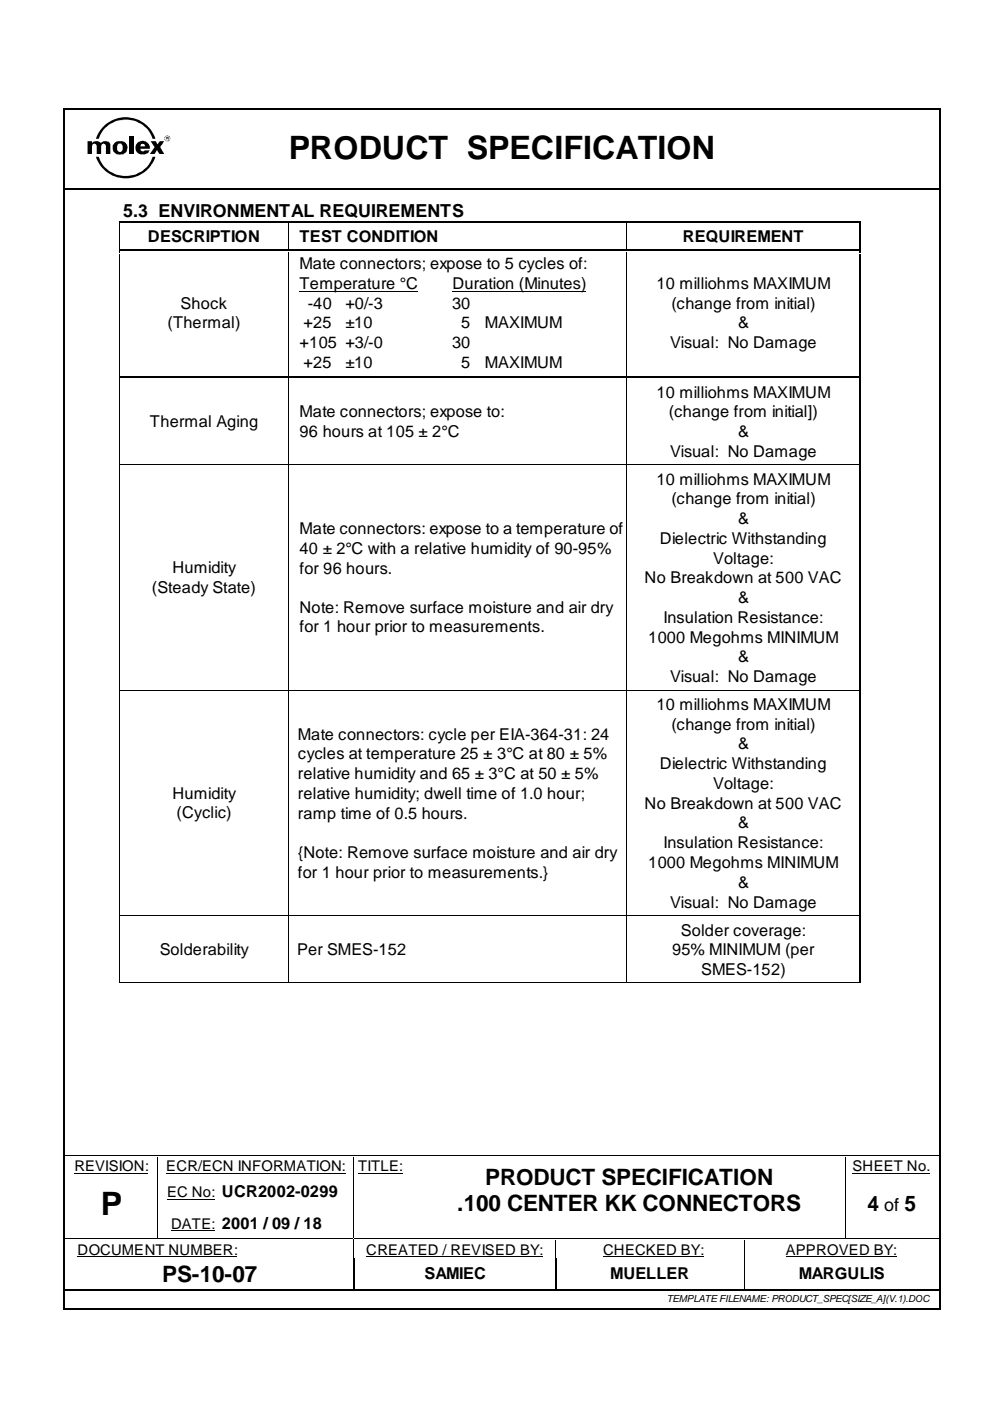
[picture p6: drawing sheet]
<svg xmlns="http://www.w3.org/2000/svg" width="210mm" height="297mm" viewBox="0 0 210 297" stroke-linecap="round" stroke-linejoin="round" font-family="sans-serif">
<defs><g id="words">
<g font-size="6.8">
<text x="61.2" y="33.7">PRODUCT SPECIFICATION</text>
<text x="21.4" y="257.7">P</text>
</g>
<g font-size="4.8">
<text x="102.9" y="251.3">PRODUCT SPECIFICATION</text>
<text x="97" y="256.8">.100 CENTER KK CONNECTORS</text>
<text x="34.4" y="271.9">PS-10-07</text>
</g>
<g font-size="4.5">
<text x="183.9" y="256.8">4</text>
<text x="191.8" y="256.8">5</text>
</g>
<g font-size="3.8">
<text x="26.1" y="45.9">5.3 ENVIRONMENTAL REQUIREMENTS</text>
<text x="187.5" y="256.8">of</text>
</g>
<g font-size="3.5">
<text x="31.3" y="51.3">DESCRIPTION</text>
<text x="63.5" y="51.3">TEST CONDITION</text>
<text x="144.8" y="51.3">REQUIREMENT</text>
<text x="63.5" y="57.1">Mate connectors; expose to 5 cycles of:</text>
<text x="38.3" y="65.5">Shock</text>
<text x="63.5" y="61.3">Temperature °C</text>
<text x="65.3" y="65.5">-40</text>
<text x="73.3" y="65.5">+0/-3</text>
<text x="95.9" y="65.5">30</text>
<text x="95.9" y="61.3">Duration (Minutes)</text>
<text x="139.2" y="61.3">10 milliohms MAXIMUM</text>
<text x="142.3" y="65.6">(change from initial)</text>
<text x="35.5" y="69.6">(Thermal)</text>
<text x="64.4" y="69.6">+25</text>
<text x="73.3" y="69.6">±10</text>
<text x="97.8" y="69.6">5</text>
<text x="102.8" y="69.6">MAXIMUM</text>
<text x="156.5" y="69.6">&amp;</text>
<text x="63.5" y="73.9">+105 +3/-0</text>
<text x="95.9" y="73.9">30</text>
<text x="142.1" y="73.9">Visual: No Damage</text>
<text x="64.4" y="78.1">+25</text>
<text x="73.3" y="78.1">±10</text>
<text x="97.8" y="78.1">5</text>
<text x="102.8" y="78.1">MAXIMUM</text>
<text x="63.5" y="88.4">Mate connectors; expose to:</text>
<text x="139.2" y="84.3">10 milliohms MAXIMUM</text>
<text x="141.8" y="88.4">(change from initial])</text>
<text x="31.8" y="90.6">Thermal Aging</text>
<text x="63.5" y="92.7">96 hours at 105 ± 2°C</text>
<text x="156.5" y="92.6">&amp;</text>
<text x="142.1" y="96.8">Visual: No Damage</text>
<text x="139.2" y="102.8">10 milliohms MAXIMUM</text>
<text x="142.3" y="106.9">(change from initial)</text>
<text x="63.5" y="113.2">Mate connectors: expose to a temperature of</text>
<text x="156.5" y="111.1">&amp;</text>
<text x="63.5" y="117.4">40 ± 2°C with a relative humidity of 90-95%</text>
<text x="139.9" y="115.4">Dielectric Withstanding</text>
<text x="151.2" y="119.5">Voltage:</text>
<text x="32.2" y="125.7">(Steady State)</text>
<text x="36.6" y="121.5">Humidity</text>
<text x="63.5" y="121.6">for 96 hours.</text>
<text x="136.7" y="123.7">No Breakdown at 500 VAC</text>
<text x="63.5" y="130">Note: Remove surface moisture and air dry</text>
<text x="156.5" y="127.8">&amp;</text>
<text x="63.5" y="134.1">for 1 hour prior to measurements.</text>
<text x="137.4" y="136.3">1000 Megohms MINIMUM</text>
<text x="140.7" y="132">Insulation Resistance:</text>
<text x="156.5" y="140.4">&amp;</text>
<text x="142.1" y="144.7">Visual: No Damage</text>
<text x="139.2" y="150.6">10 milliohms MAXIMUM</text>
<text x="142.3" y="154.7">(change from initial)</text>
<text x="63.2" y="156.9">Mate connectors: cycle per EIA-364-31: 24</text>
<text x="63.2" y="161">cycles at temperature 25 ± 3°C at 80 ± 5%</text>
<text x="156.5" y="158.9">&amp;</text>
<text x="63.2" y="165.1">relative humidity and 65 ± 3°C at 50 ± 5%</text>
<text x="139.9" y="163.1">Dielectric Withstanding</text>
<text x="151.2" y="167.4">Voltage:</text>
<text x="36.6" y="169.4">Humidity</text>
<text x="37.4" y="173.5">(Cyclic)</text>
<text x="63.2" y="169.4">relative humidity; dwell time of 1.0 hour;</text>
<text x="63.2" y="173.6">ramp time of 0.5 hours.</text>
<text x="136.7" y="171.5">No Breakdown at 500 VAC</text>
<text x="140.7" y="179.9">Insulation Resistance:</text>
<text x="156.5" y="175.6">&amp;</text>
<text x="63.2" y="181.9">{Note: Remove surface moisture and air dry</text>
<text x="137.4" y="184">1000 Megohms MINIMUM</text>
<text x="63.2" y="186.1">for 1 hour prior to measurements.}</text>
<text x="156.5" y="188.3">&amp;</text>
<text x="142.1" y="192.5">Visual: No Damage</text>
<text x="33.9" y="202.6">Solderability</text>
<text x="63" y="202.6">Per SMES-152</text>
<text x="142.5" y="202.6">95% MINIMUM (per</text>
<text x="144.4" y="198.4">Solder coverage:</text>
<text x="148.7" y="206.7">SMES-152)</text>
<text x="90" y="271.2">SAMIEC</text>
<text x="129.4" y="271.2">MUELLER</text>
<text x="169.4" y="271.2">MARGULIS</text>
</g>
<g font-size="3.1">
<text x="15.8" y="248.4">REVISION:</text>
<text x="35.2" y="248.4">ECR/ECN INFORMATION:</text>
<text x="76" y="248.4">TITLE:</text>
<text x="180.8" y="248.4">SHEET No.</text>
<text x="35.4" y="253.8">EC No: UCR2002-0299</text>
<text x="36.3" y="260.5">DATE: 2001 / 09 / 18</text>
<text x="16.4" y="266">DOCUMENT NUMBER:</text>
<text x="77.7" y="266">CREATED / REVISED BY:</text>
<text x="127.9" y="266">CHECKED BY:</text>
<text x="166.6" y="266">APPROVED BY:</text>
</g>
<text font-size="2.1" x="141.4" y="276.1">TEMPLATE FILENAME: PRODUCT_SPEC[SIZE_A](V.1).DOC</text>
</g></defs>
<g fill="#000">
<path d="M13.4 22.9h.3v.3h-.3zM13.7 39.8h.3v.3h-.3zM199 39.8h.2v.3h-.2zM199.2 22.9h.2v.3h-.2zM25.2 47.4h.1v.7h-.1zM25.2 47h.1v.3h-.1zM25.2 52.9h.1v.8h-.1zM61.1 47.4h.1v.7h-.1zM61.1 47h.4v.3h-.4zM61.1 53.4h.1v.3h-.1zM61.1 52.9h.4v.4h-.4zM132.8 47.4h.1v.7h-.1z"/>
<path d="M132.8 47h.4v.3h-.4zM132.8 53.4h.1v.3h-.1zM132.8 52.9h.4v.4h-.4zM182.1 47h.5v1.1h-.5zM182.1 47h.5v.3h-.5zM182.1 52.9h.5v.8h-.5zM25.2 79.7h.1v1.2h-.1zM61.1 79.7h.4v.4h-.4zM132.8 79.7h.4v.4h-.4zM182.1 79.7h.5v1.2h-.5zM25.2 98.4h.1v1h-.1zM61.1 80.2h.1v.7h-.1z"/>
<path d="M61.1 98.4h.1v1h-.1zM132.8 80.2h.1v.7h-.1zM132.8 98.4h.1v1h-.1zM182.1 98.4h.5v1h-.5zM25.2 146.3h.1v.9h-.1zM61.1 146.3h.1v.9h-.1zM132.8 146.3h.1v.9h-.1zM182.1 146.3h.5v.9h-.5zM25.2 194.1h.1v.9h-.1zM61.1 194.1h.1v.9h-.1zM132.8 194.1h.1v.9h-.1zM182.1 194.1h.5v.9h-.5z"/>
<path d="M25.2 208.3h.1v.2h-.1zM61.1 208.3h.1v.2h-.1zM132.8 208.3h.1v.2h-.1zM182.1 208.3h.5v.2h-.5zM33.4 245.2h.1v.2h-.1zM33.4 245h.2v.2h-.2zM33.4 249.1h.1v.9h-.1zM33.4 255.9h.1v.9h-.1zM75 245.2h.1v.2h-.1zM75 245h.2v.2h-.2zM75 249.1h.1v.9h-.1zM75 255.9h.1v.9h-.1z"/>
<path d="M87.2 245h.3v.2h-.3zM179.2 245.2h.1v.2h-.1zM179.2 245h.2v.2h-.2zM179.2 249.1h.1v.9h-.1zM179.2 255.9h.1v.9h-.1zM199.1 245h.2v.2h-.2zM13.4 277.4h.3v.3h-.3zM33.4 262.6h.1v.2h-.1zM45.7 262.6h.1v.2h-.1zM75 262.6h.1v.4h-.1zM75 266.7h.2v.7h-.2zM75 273.4h.2v.3h-.2z"/>
<path d="M87.2 262.6h.2v.2h-.2zM117.8 262.9h.2v.1h-.2zM117.8 262.6h.2v.2h-.2zM117.8 266.7h.2v.7h-.2zM117.8 273.4h.2v.3h-.2zM157.8 262.9l.1 .1zM157.8 262.6l.1 .2zM157.8 266.7l.1 .7zM157.8 273.4h.2v.3h-.2zM179.2 262.6h.1v.2h-.1zM198.8 273.4h.3v.3h-.3zM199.1 273.4h.2v.3h-.2z"/>
<path d="M199.2 277.4h.2v.3h-.2z"/>
</g>
<path d="M13.5 23.2v254.1M13.7 23h185.4M14.1 40h185M199.3 23.2v254.1M13.7 273.6h61.2M13.7 277.5h185.4M75.1 267.5v5.9M75.3 273.6h42.4M117.9 267.5v5.9M118.1 273.6h39.7M158.1 273.6h40.6" fill="none" stroke="#000" stroke-width=".25"/>
<g fill="none" stroke="#000" stroke-width=".21">
<path d="M25.3 48.1v4.7M25.3 53.8v25.8M61.2 48.1v4.7M61.2 53.8v25.8M132.9 48.1v4.7M132.9 53.8v25.8M63.5 61.8h25.1M95.9 61.8h28.3M25.3 81v17.3M25.3 99.4v46.8M25.4 98.5h35.6M61.2 81v17.3"/>
<path d="M61.2 99.4v46.8M61.3 98.5h71.4M132.9 81v17.3M132.9 99.4v46.8M133 98.5h49.1M25.3 147.3v46.7M25.4 146.4h35.6M61.2 147.3v46.7M61.3 146.4h71.4M132.9 147.3v46.7M133 146.4h49.1M25.3 195.1v13.1"/>
<path d="M25.4 194.2h35.6M61.2 195.1v13.1M61.3 194.2h71.4M132.9 195.1v13.1M133 194.2h49.1M25.4 208.4h35.6M61.3 208.4h71.4M133 208.4h49.1M13.7 245.1h19.6M15.8 248.8h15.6M33.5 245.5v3.6M33.5 250.1v5.7"/>
<path d="M33.5 256.8v5.7M33.7 245.1h41.2M35.2 248.8h38.1M35.4 254.2h10.2M75 245.5v3.6M75 250.1v5.7M75 256.8v5.7M75.3 245.1h11.8M76 248.8h9.4M87.6 245.1h91.5M179.3 245.5v3.6M179.3 250.1v5.7"/>
<path d="M179.3 256.8v5.7M179.5 245.1h19.5M180.8 248.8h16.4M13.7 262.7h19.6M16.4 266.4h33.9M33.6 262.7h12M36.3 260.9h9.3M45.9 262.7h29M75 263.1v3.6M75.2 262.7h11.9M77.7 266.4h37.4M87.5 262.7h30.2"/>
<path d="M117.9 263.1v3.6M118 262.7h39.8M127.9 266.4h21.3M157.9 263.1v3.6M157.9 267.5v5.9M158 262.7h21.1M166.6 266.4h23.5M179.4 262.7h19.7"/>
</g>
<g fill="#000">
<path d="M18.6 29.9h.9v.5a1.26 1.26 0 0 1 1.9 0l.5-.5h.7l.6 .3 .2 .3v2.1h-.9v-1.7a.51 .51 0 0 0-.6-.5 .51 .51 0 0 0-.5 .6v1.6h-.9v-1.7a.51 .51 0 0 0-.5-.5 .51 .51 0 0 0-.5 .6v1.6h-.9z" fill-rule="evenodd"/>
<path d="M25.1 30.5a.57 .57 0 0 1 .6-.1 .57 .57 0 0 1 .3 .6v.7a.6 .6 0 0 1-.6 .5 .6 .6 0 0 1-.6-.5v-.7zM24.2 30.4a1.42 1.42 0 0 0-.2 1.7 1.42 1.42 0 0 0 1.6 .6 1.44 1.44 0 0 0 1.4-1.1 1.44 1.44 0 0 0-.7-1.6l-1.4-.1z" fill-rule="evenodd"/>
<path d="M21.6 27.1a6.6 6.6 0 0 1 11.4 2.3h-.6a6 6 0 0 0-5.8-4.1 6 6 0 0 0-5.7 4.1h-.6l.5-1.2z" fill-rule="evenodd"/>
<path d="M27.4 28.8h.9v3.8h-.9z" fill-rule="evenodd"/>
<path d="M29.1 30.4l-.3 .3a1.72 1.72 0 0 0 .4 1.8l.5 .1a1.61 1.61 0 0 0 1.4 0l.4-.3 .2-.4h-1a.52 .52 0 0 1-.6 .2 .52 .52 0 0 1-.4-.6h2.1a1.56 1.56 0 0 0-2.3-1.5zM30 30.5a.51 .51 0 0 1 .5 0 .51 .51 0 0 1 .3 .5h-1.1z" fill-rule="evenodd"/>
<path d="M20.3 33.2h.6a6 6 0 0 0 5.7 4.1 6 6 0 0 0 5.8-4.1h.6a6.6 6.6 0 0 1-6.4 4.6 6.6 6.6 0 0 1-6.3-4.6z" fill-rule="evenodd"/>
<path d="M31.9 29.9h1.1l.4 .7 .5-.7h.9l-.8 1.3 .8 1.4h-1l-.5-.8-.5 .8h-1l1-1.4z" fill-rule="evenodd"/>
<path d="M35.2 28.8a.63 .63 0 0 1 .8 .3 .63 .63 0 0 1-.2 .8h-.6l-.3-.3v-.5zM35.1 29a.54 .54 0 0 0 .1 .8 .54 .54 0 0 0 .8-.3v-.3l-.3-.4h-.5z" fill-rule="evenodd"/>
<path d="M35.3 29.2h.3v.1h-.3zM35.2 29v.6l.1-.2 .5 .2v-.5z" fill-rule="evenodd"/>
</g>
<path d="M25.4 47.1h35.6M61.6 47.1h71.1M133.3 47.1h48.8" fill="none" stroke="#000" stroke-width=".34"/>
<path d="M25.4 53.1h35.6M61.6 53.1h71.1M133.3 53.1h48.8M182.4 48.1v4.7M182.4 53.8v25.8M25.4 79.9h35.6M61.6 79.9h71.1M133.3 79.9h48.8M182.4 81v17.3M182.4 99.4v46.8M182.4 147.3v46.7M182.4 195.1v13.1" fill="none" stroke="#000" stroke-width=".42"/>
<use href="#words"/>
</svg>
